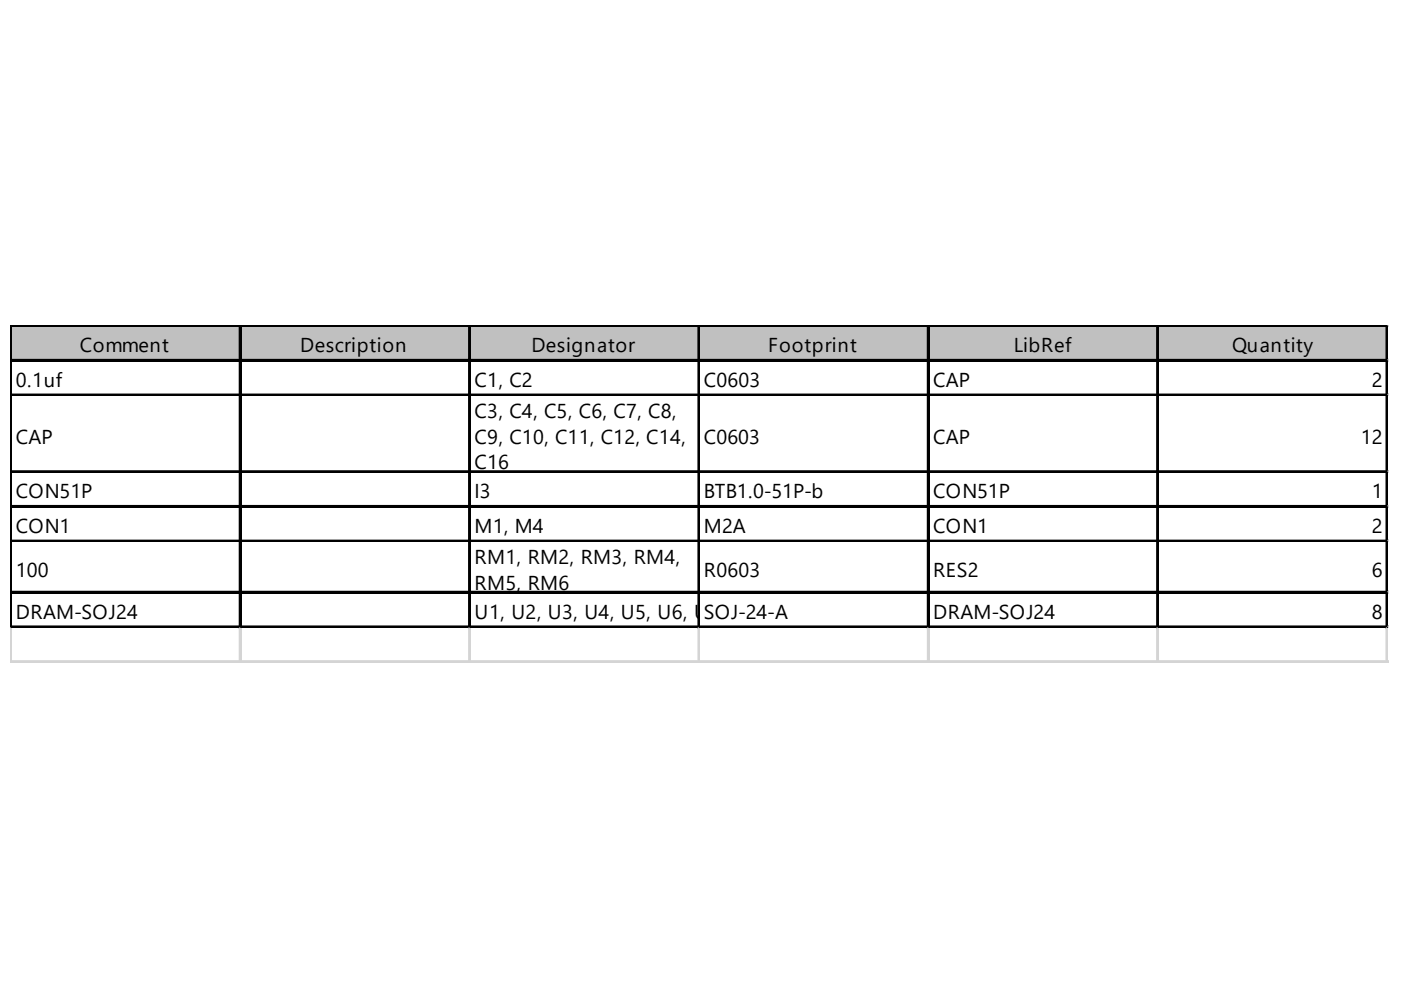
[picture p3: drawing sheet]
<svg xmlns="http://www.w3.org/2000/svg" width="297mm" height="210mm" viewBox="0 0 297 210" stroke-linecap="round" stroke-linejoin="round" font-family="sans-serif">
<defs><g id="words">
<g font-size="4.3">
<text x="17" y="74.7">Comment</text>
<text x="63.6" y="74.7">Description</text>
<text x="112.7" y="74.7">Designator</text>
<text x="162.8" y="74.7">Footprint</text>
<text x="215" y="74.7">LibRef</text>
<text x="261.3" y="74.7">Quantity</text>
<text x="3.3" y="82">0.1uf</text>
<text x="100.6" y="82">C1, C2</text>
<text x="149.2" y="82">C0603</text>
<text x="197.9" y="82">CAP</text>
<text x="290.8" y="82">2</text>
<text x="100.6" y="88.6">C3, C4, C5, C6, C7, C8,</text>
<text x="3.3" y="94">CAP</text>
<text x="100.6" y="94">C9, C10, C11, C12, C14,</text>
<text x="149.2" y="94">C0603</text>
<text x="197.9" y="94">CAP</text>
<text x="288.5" y="94">12</text>
<text x="100.6" y="99.5">C16</text>
<text x="3.3" y="105.7">CON51P</text>
<text x="100.6" y="105.7">I3</text>
<text x="149.2" y="105.7">BTB1.0-51P-b</text>
<text x="197.9" y="105.7">CON51P</text>
<text x="290.8" y="105.7">1</text>
<text x="3.3" y="113">CON1</text>
<text x="100.6" y="113">M1, M4</text>
<text x="149.2" y="113">M2A</text>
<text x="197.9" y="113">CON1</text>
<text x="290.8" y="113">2</text>
<text x="100.6" y="119.6">RM1, RM2, RM3, RM4,</text>
<text x="3.3" y="122.3">100</text>
<text x="100.6" y="125">RM5, RM6</text>
<text x="149.2" y="122.3">R0603</text>
<text x="197.9" y="122.3">RES2</text>
<text x="290.8" y="122.3">6</text>
<text x="3.3" y="131.2">DRAM-SOJ24</text>
<text x="100.6" y="131.2">U1, U2, U3, U4, U5, U6, US7, J-24-A</text>
<text x="151.6" y="131.2">OU8</text>
<text x="197.9" y="131.2">DRAM-SOJ24</text>
<text x="290.8" y="131.2">8</text>
</g>
</g></defs>
<path d="M2.5 69.3h291.8v7.4h-291.8z" fill="#c0c0c0"/>
<g fill="none" stroke="#000" stroke-width=".39">
<path d="M2.2 68.9v64.3M2.4 68.9v64.3M2.6 68.9h291.7M2.6 69.1h291.7M2.6 76.3h291.7M2.6 76.5h291.7M50.8 69.3v63.9M51 69.3v63.9M99.4 69.3v63.9M99.6 69.3v63.9M148.1 69.3v63.9M148.3 69.3v63.9"/>
<path d="M196.7 69.3v63.9M196.9 69.3v63.9M245.3 69.3v63.9M245.5 69.3v63.9M293.9 69.3v63.9M294.1 69.3v63.9M2.6 83.6h291.7M2.6 83.8h291.7M2.6 99.9h291.7M2.6 100.1h291.7M2.6 107.3h291.7M2.6 107.4h291.7"/>
<path d="M2.6 114.6h291.7M2.6 114.8h291.7M2.6 125.4h291.7M2.6 125.6h291.7M2.6 132.8h291.7M2.6 133h291.7"/>
</g>
<g fill="none" stroke="#d4d4d4" stroke-width=".39">
<path d="M294.3 68.9h.1M2.2 133.2v7.4M2.4 133.2v7.4M50.8 133.2v7.4M51 133.2v7.4M99.4 133.2v7.4M99.6 133.2v7.4M148.1 133.2v7.4M148.3 133.2v7.4M196.7 133.2v7.4M196.9 133.2v7.4M245.3 133.2v7.4"/>
<path d="M245.5 133.2v7.4M293.9 133.2v7.4M294.1 133.2v7.4"/>
</g>
<path d="M294.3 68.9l.1 .4z" fill="#d4d4d4"/>
<path d="M294.3 76.3h.1" fill="none" stroke="#d4d4d4" stroke-width=".39"/>
<path d="M294.3 76.3l.1 .4z" fill="#d4d4d4"/>
<path d="M294.3 83.6h.1" fill="none" stroke="#d4d4d4" stroke-width=".39"/>
<path d="M294.3 83.6l.1 .4z" fill="#d4d4d4"/>
<path d="M294.3 99.9h.1" fill="none" stroke="#d4d4d4" stroke-width=".39"/>
<path d="M294.3 99.9l.1 .4z" fill="#d4d4d4"/>
<path d="M294.3 107.3h.1" fill="none" stroke="#d4d4d4" stroke-width=".39"/>
<path d="M294.3 107.3l.1 .3z" fill="#d4d4d4"/>
<path d="M294.3 114.6h.1" fill="none" stroke="#d4d4d4" stroke-width=".39"/>
<path d="M294.3 114.6l.1 .4z" fill="#d4d4d4"/>
<path d="M294.3 125.4h.1" fill="none" stroke="#d4d4d4" stroke-width=".39"/>
<path d="M294.3 125.4l.1 .4z" fill="#d4d4d4"/>
<path d="M294.3 132.8h.1" fill="none" stroke="#d4d4d4" stroke-width=".39"/>
<path d="M294.3 132.8l.1 .4z" fill="#d4d4d4"/>
<path d="M2.2 140.2h292.2M2.2 140.4h292.2" fill="none" stroke="#d4d4d4" stroke-width=".39"/>
<use href="#words"/>
</svg>
